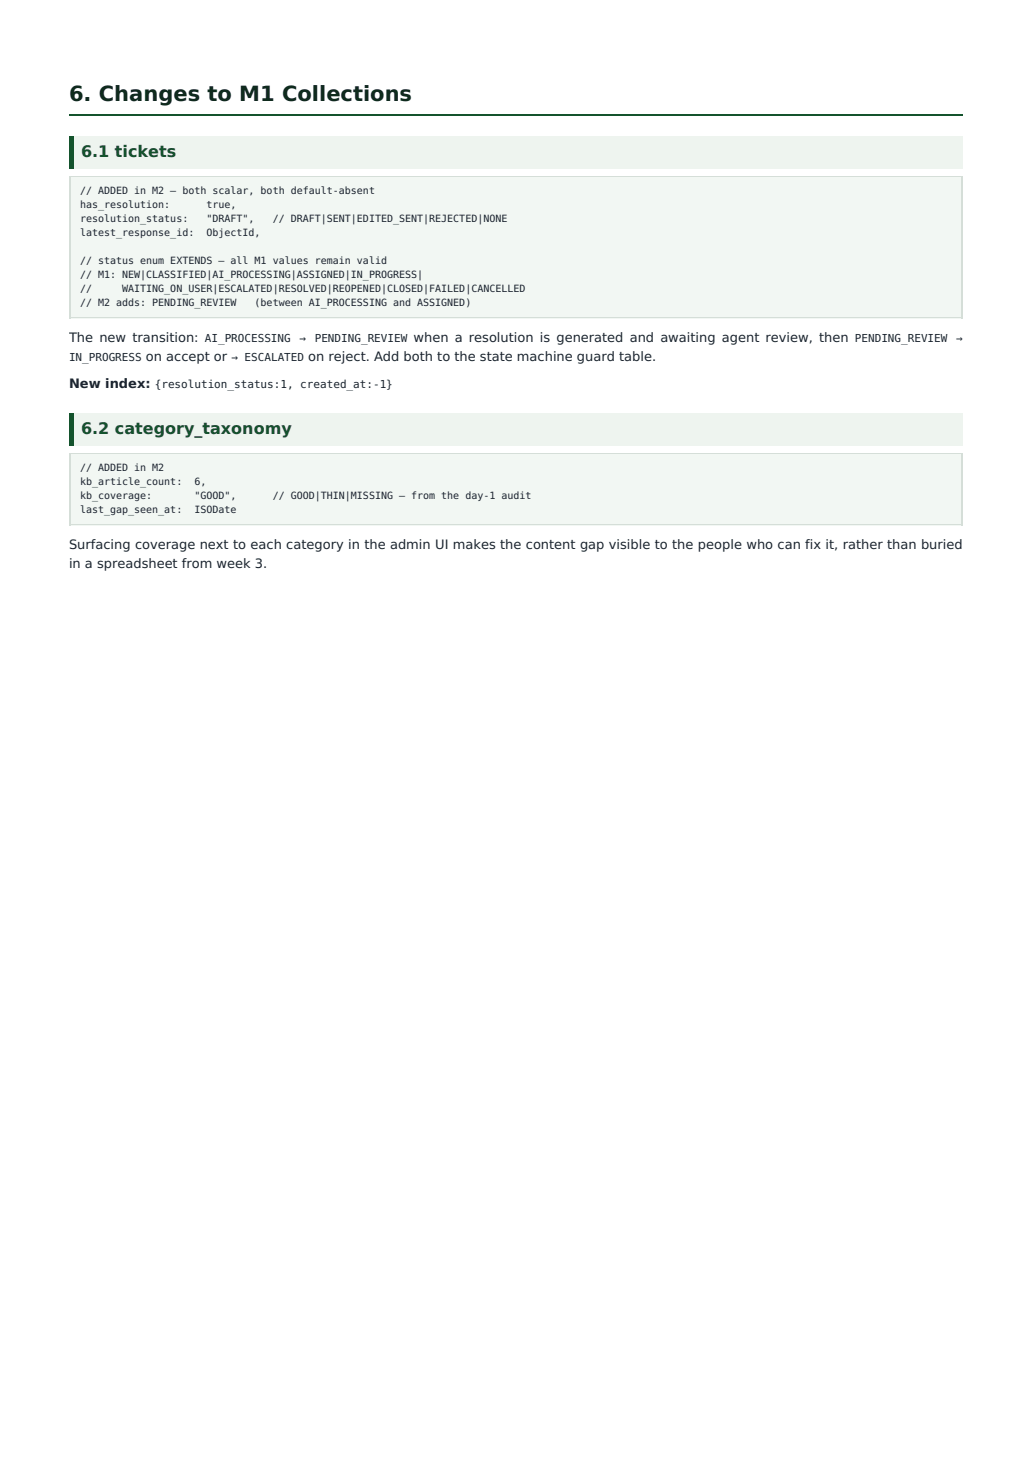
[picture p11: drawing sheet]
<svg xmlns="http://www.w3.org/2000/svg" width="210mm" height="297mm" viewBox="0 0 210 297" stroke-linecap="round" stroke-linejoin="round" font-family="sans-serif">
<defs><g id="words">
<text font-size="4.3" fill="#0f2b1d" x="14" y="20.6">6. Changes to M1 Collections</text>
<g font-size="3.3" fill="#14532d">
<text x="16.5" y="31.9">6.1 tickets</text>
<text x="16.5" y="88.3">6.2 category_taxonomy</text>
</g>
<g font-size="2.6" fill="#1c2430">
<text x="14" y="69.6">The new transition:</text>
<text x="84" y="69.6">when a resolution is generated and awaiting agent review, then</text>
<text x="29.6" y="73.4">on accept or</text>
<text x="62.6" y="73.4">on reject. Add both to the state machine guard table.</text>
<text x="14" y="78.9">New index:</text>
<text x="14" y="111.7">Surfacing coverage next to each category in the admin UI makes the content gap visible to the people who can fix it, rather than buried</text>
<text x="14" y="115.5">i</text>
<text x="14.8" y="115.5">n a spreadsheet from week 3.</text>
</g>
<g font-size="2.2" fill="#1c2430">
<text x="41.6" y="69.6">AI_PROCESSING</text>
<text x="60.9" y="69.6">→</text>
<text x="64" y="69.6">PENDING_REVIEW</text>
<text x="173.7" y="69.6">PENDING_REVIEW</text>
<text x="194.3" y="69.6">→</text>
<text x="14" y="73.4">IN_PROGRESS</text>
<text x="47" y="73.4">→ ESCALATED</text>
<text x="31.5" y="78.9">{resolution_status:1, created_at:-1}</text>
</g>
<g font-size="2" fill="#1c2430">
<text x="16.3" y="39.5">// ADDED in M2 — both scalar, both default-absent</text>
<text x="16.3" y="42.3">has_resolution:</text>
<text x="16.3" y="45.2">resolution_status:</text>
<text x="42" y="42.3">true,</text>
<text x="42" y="45.2">&quot;DRAFT&quot;,</text>
<text x="55.4" y="45.2">// DRAFT|SENT|EDITED_SENT|REJECTED|NONE</text>
<text x="16.3" y="48">latest_response_id:</text>
<text x="16.3" y="53.7">// status enum EXTENDS — all M1 values remain valid</text>
<text x="42" y="48">ObjectId,</text>
<text x="16.3" y="56.5">// M1: NEW|CLASSIFIED|AI_PROCESSING|ASSIGNED|IN_PROGRESS|</text>
<text x="16.3" y="59.4">//</text>
<text x="24.8" y="59.4">WAITING_ON_USER|ESCALATED|RESOLVED|REOPENED|CLOSED|FAILED|CANCELLED</text>
<text x="16.3" y="62.2">// M2 adds: PENDING_REVIEW</text>
<text x="51.7" y="62.2">(between AI_PROCESSING and ASSIGNED)</text>
<text x="16.3" y="95.8">// ADDED in M2</text>
<text x="16.3" y="98.6">kb_article_count:</text>
<text x="16.3" y="101.5">kb_coverage:</text>
<text x="39.5" y="98.6">6,</text>
<text x="39.5" y="101.5">&quot;GOOD&quot;,</text>
<text x="55.4" y="101.5">// GOOD|THIN|MISSING — from the day-1 audit</text>
<text x="16.3" y="104.3">last_gap_seen_at:</text>
<text x="39.5" y="104.3">ISODate</text>
</g>
</g></defs>
<path d="M14 23.4h181.6" fill="none" stroke="#14532d" stroke-width=".41"/>
<path d="M14 27.7h181.6v6.5h-181.6z" fill="#eef4ef"/>
<path d="M14 27.7h.8v6.5h-.8z" fill="#14532d"/>
<path d="M14 35.8h181.6v28.9h-181.6z" fill="#f2f7f3"/>
<path d="M14 35.9h181.6M14.1 35.8v28.9M195.5 35.8v28.9M14 64.6h181.6" fill="none" stroke="#d5ded8" stroke-width=".2"/>
<path d="M14 84h181.6v6.5h-181.6z" fill="#eef4ef"/>
<path d="M14 84h.8v6.5h-.8z" fill="#14532d"/>
<path d="M14 92.1h181.6v14.7h-181.6z" fill="#f2f7f3"/>
<path d="M14 92.2h181.6M14.1 92.1v14.7M195.5 92.1v14.7M14 106.7h181.6" fill="none" stroke="#d5ded8" stroke-width=".2"/>
<use href="#words"/>
</svg>
